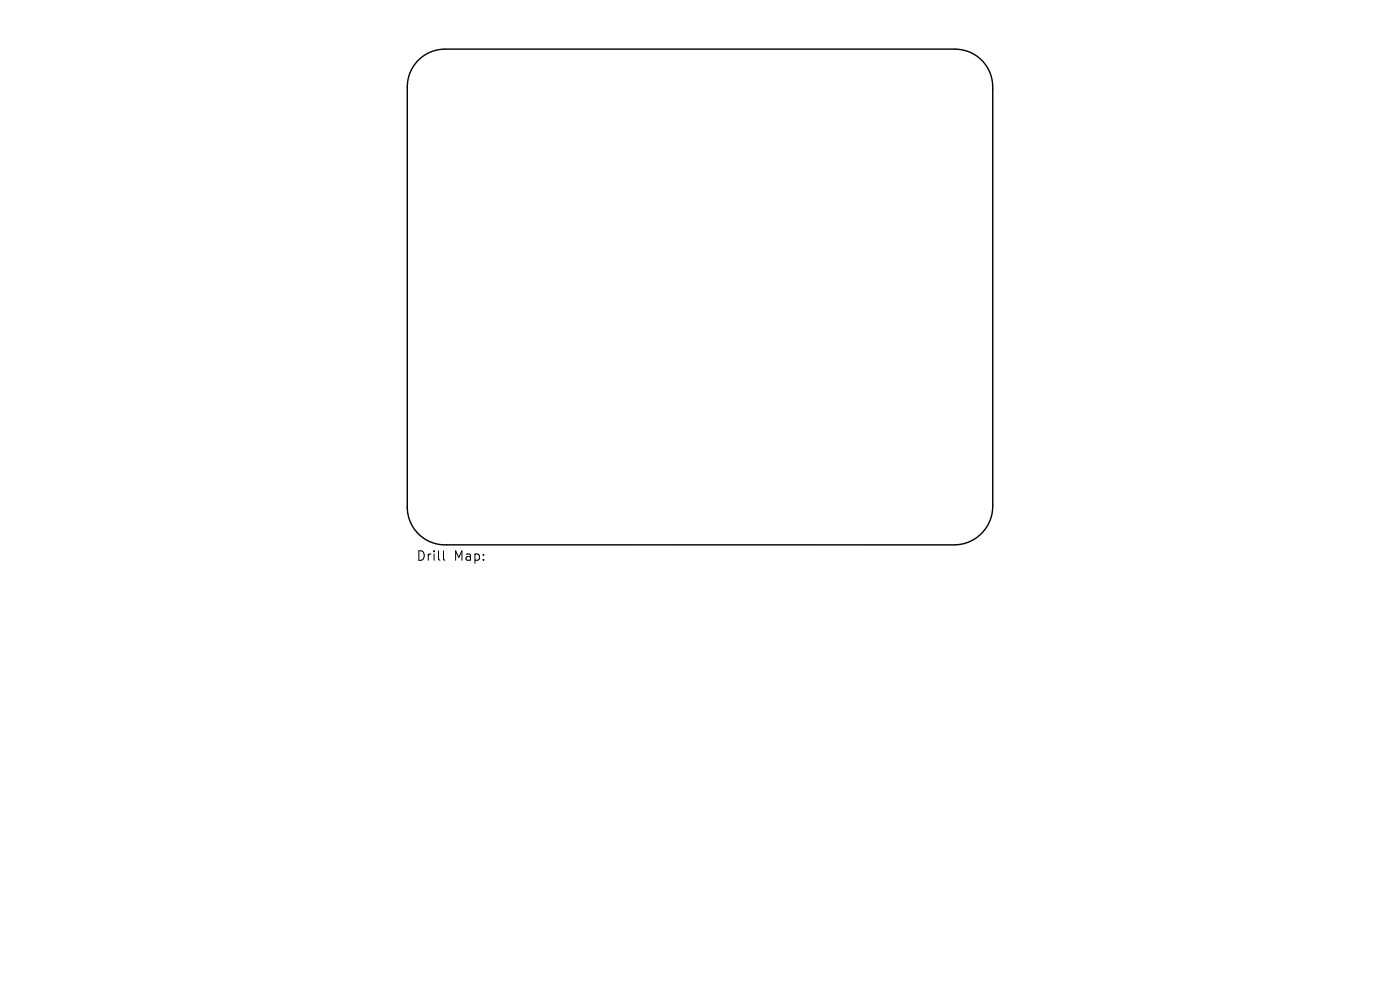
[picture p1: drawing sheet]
<svg xmlns="http://www.w3.org/2000/svg" width="297mm" height="210mm" viewBox="0 0 297 210" stroke-linecap="round" stroke-linejoin="round" font-family="sans-serif">
<defs><g id="words">
<g font-size="2.8">
<text x="88.2" y="119.2">Drill</text>
<text x="96.3" y="119.2">Map:</text>
</g>
</g></defs>
<path d="M210.6 18.8a8 8 0 0 0-8-8.4h-108.2a8 8 0 0 0-8 8v89.2a8 8 0 0 0 8.4 8h107.8a8.2 8.2 0 0 0 8-8.4v-88.4" fill="none" stroke="#000" stroke-width=".3"/>
<path d="M94.1 116.8v1.8l.3 .2" fill="none" stroke="#000" stroke-width=".21"/>
<use href="#words"/>
</svg>
